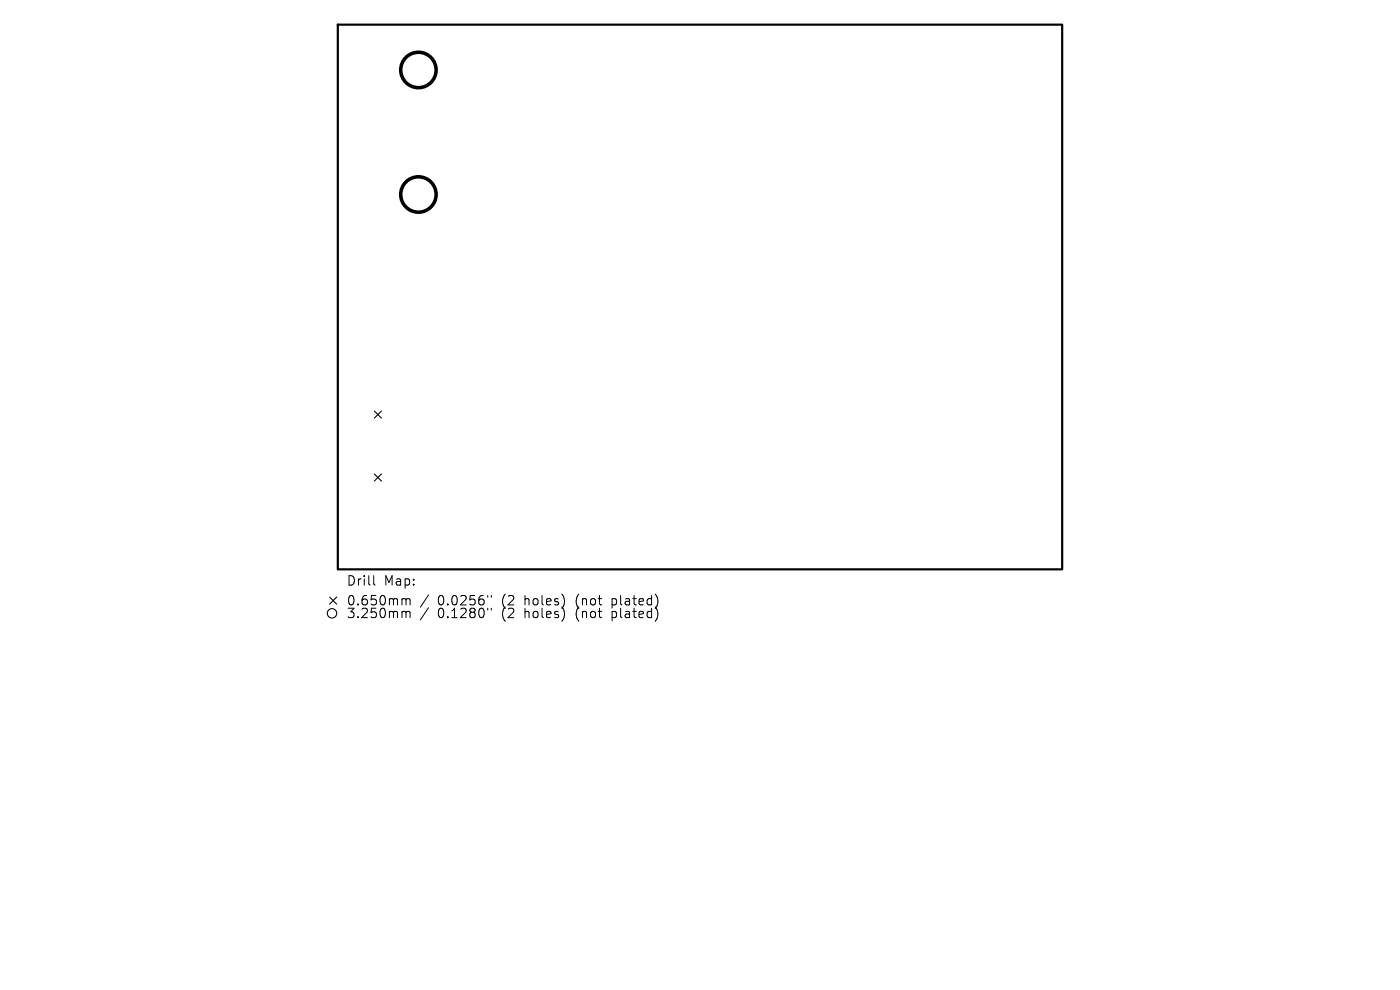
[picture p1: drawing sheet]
<svg xmlns="http://www.w3.org/2000/svg" width="297mm" height="210mm" viewBox="0 0 297 210" stroke-linecap="round" stroke-linejoin="round" font-family="sans-serif">
<defs><g id="words">
<g font-size="2.8">
<text x="73.4" y="124.5">Drill</text>
<text x="81.4" y="124.5">Map:</text>
<text x="73.4" y="128.7">0.650mm</text>
<text x="73.4" y="131.4">3.250mm</text>
<text x="92.9" y="128.7">0.0256&quot;</text>
<text x="92.9" y="131.4">0.1280&quot;</text>
<text x="106.6" y="128.7">(2</text>
<text x="106.6" y="131.4">(2</text>
<text x="111.6" y="128.7">holes)</text>
<text x="111.6" y="131.4">holes)</text>
<text x="122.6" y="128.7">(not</text>
<text x="122.6" y="131.4">(not</text>
<text x="130.4" y="128.7">plated)</text>
<text x="130.4" y="131.4">plated)</text>
</g>
</g></defs>
<path d="M71.7 5.2h153.6v115.6h-153.6z" fill="none" stroke="#000" stroke-width=".46"/>
<g fill="none" stroke="#000" stroke-width=".23">
<path d="M79.4 87.2l1.5 1.5M80.9 87.2l-1.5 1.5M79.4 100.5l1.5 1.5M80.9 100.5l-1.5 1.5M69.9 126.7l1.5 1.5M71.4 126.7l-1.5 1.5"/>
<circle cx="70.4" cy="130.1" r="1"/>
</g>
<g fill="none" stroke="#000" stroke-width=".75">
<circle cx="88.8" cy="14.8" r="3.8"/>
<circle cx="88.8" cy="41.3" r="3.8"/>
</g>
<g fill="none" stroke="#000" stroke-width=".21">
<path d="M79.3 122.1v1.7l.3 .3M85.6 127h.3l.2 .3M85.6 129.7l.4 .1 .1 .2M86.1 127.3l.3-.3 .5 .1 .1 1.2M86.1 127.3v1M86.1 130v1M86.1 130l.3-.3 .5 .1 .1 1.2M90.9 126.2l-1.7 2.6M90.9 128.9l-1.7 2.6M103.5 126.3v.4M103.5 129v.4M104.2 126.3v.4"/>
<path d="M104.2 129v.4"/>
</g>
<use href="#words"/>
</svg>
